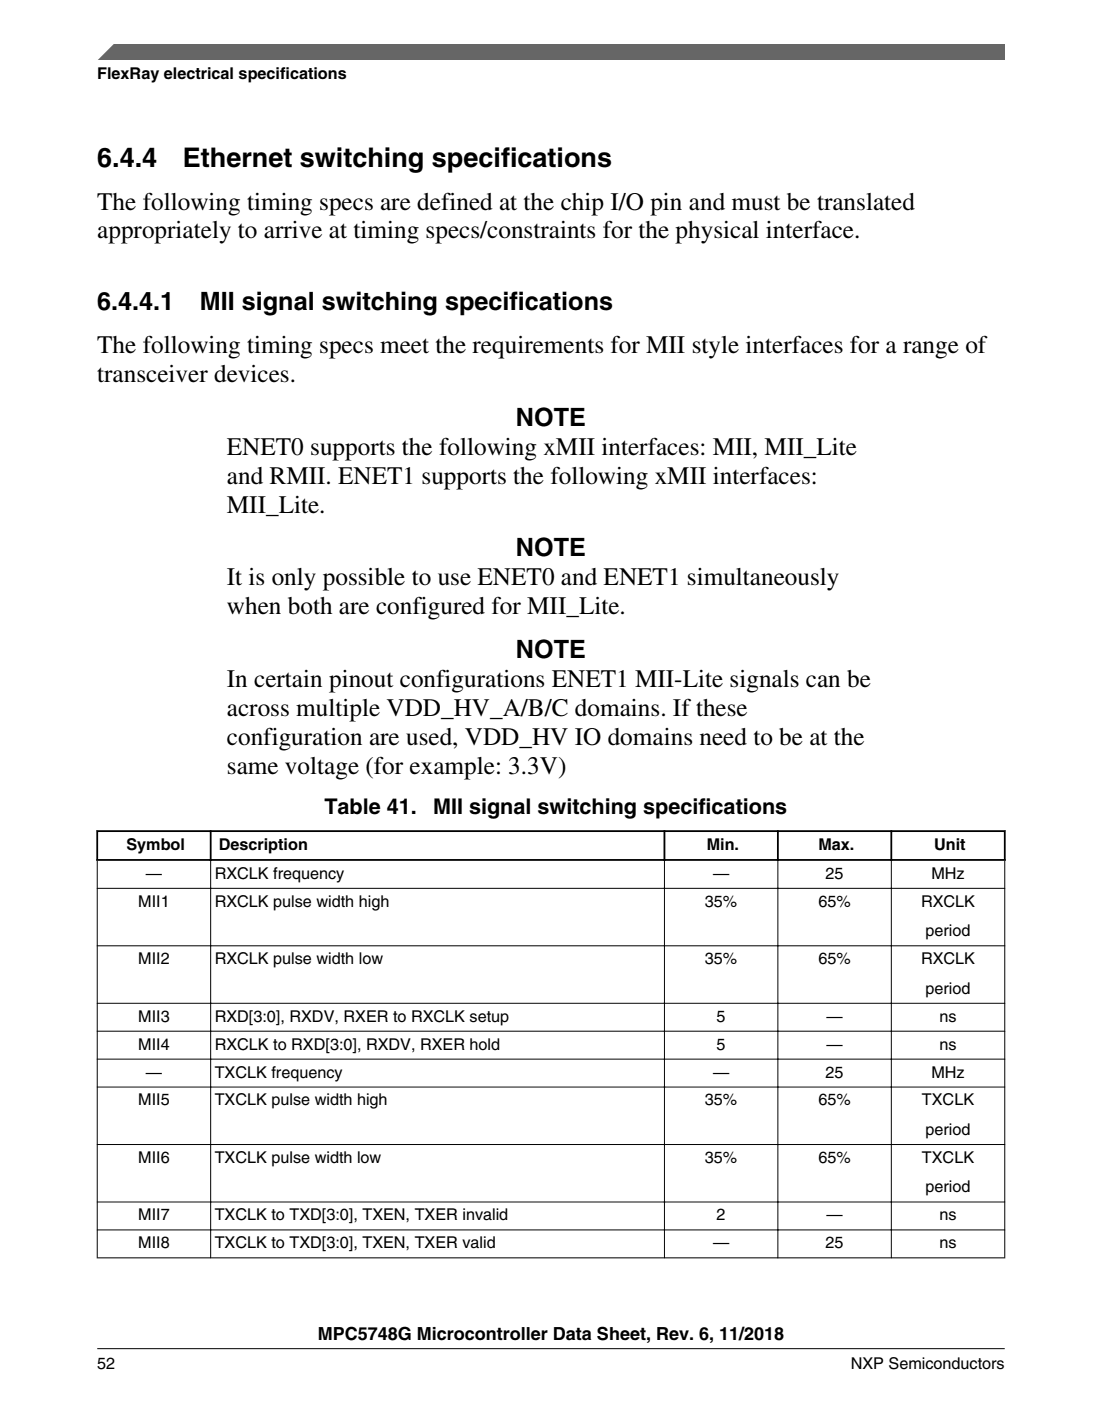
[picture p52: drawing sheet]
<svg xmlns="http://www.w3.org/2000/svg" width="216mm" height="274mm" viewBox="0 0 216 274" stroke-linecap="round" stroke-linejoin="round" font-family="sans-serif">
<defs><g id="words">
<g font-size="5.3">
<text x="19" y="32.7">6.4.4</text>
<text x="35.8" y="32.7">Ethernet switching specifications</text>
</g>
<g font-size="4.9">
<text x="19.1" y="41">The following timing specs are defined at the chip I/O pin and must be translated</text>
<text x="19.1" y="46.7">appropriately to arrive at timing specs/constraints for the physical interface.</text>
<text x="19.1" y="60.7">6.4.4.1</text>
<text x="39.2" y="60.7">MII signal switching specifications</text>
<text x="19.1" y="69.2">The following timing specs meet the requirements for MII style interfaces for a range of</text>
<text x="19.1" y="74.8">transceiver devices.</text>
<text x="101.1" y="83.4">NOTE</text>
<text x="44.5" y="89.1">ENET0 supports the following xMII interfaces: MII, MII_Lite</text>
<text x="44.5" y="94.7">and RMII. ENET1 supports the following xMII interfaces:</text>
<text x="44.5" y="100.4">MII_Lite.</text>
<text x="101.1" y="108.9">NOTE</text>
<text x="44.5" y="114.6">It is only possible to use ENET0 and ENET1 simultaneously</text>
<text x="44.5" y="120.3">when both are configured for MII_Lite.</text>
<text x="101.1" y="128.8">NOTE</text>
<text x="44.5" y="134.5">In certain pinout configurations ENET1 MII-Lite signals can be</text>
<text x="44.5" y="140.2">across multiple VDD_HV_A/B/C domains. If these</text>
<text x="44.5" y="145.8">configuration are used, VDD_HV IO domains need to be at the</text>
<text x="44.5" y="151.5">same voltage (for example: 3.3V)</text>
</g>
<g font-size="4.2">
<text x="63.5" y="159.5">Table 41.</text>
<text x="84.8" y="159.5">MII signal switching specifications</text>
</g>
<text font-size="3.5" x="62.3" y="262.3">MPC5748G Microcontroller Data Sheet, Rev. 6, 11/2018</text>
<g font-size="3.2">
<text x="19" y="15.5">FlexRay electrical specifications</text>
<text x="24.8" y="166.4">Symbol</text>
<text x="42.9" y="166.4">Description</text>
<text x="138.5" y="166.4">Min.</text>
<text x="160.3" y="166.4">Max.</text>
<text x="183" y="166.4">Unit</text>
<text x="28.6" y="172.1">—</text>
<text x="42.1" y="172.1">RXCLK frequency</text>
<text x="139.7" y="172.1">—</text>
<text x="161.7" y="172.1">25</text>
<text x="182.5" y="172.1">MHz</text>
<text x="27.1" y="177.5">MII1</text>
<text x="42.1" y="177.5">RXCLK pulse width high</text>
<text x="138.1" y="177.5">35%</text>
<text x="160.3" y="177.5">65%</text>
<text x="180.4" y="177.5">RXCLK</text>
<text x="181.3" y="183.3">period</text>
<text x="27.1" y="188.8">MII2</text>
<text x="42.1" y="188.8">RXCLK pulse width low</text>
<text x="138.1" y="188.8">35%</text>
<text x="160.3" y="188.8">65%</text>
<text x="180.4" y="188.8">RXCLK</text>
<text x="181.3" y="194.6">period</text>
<text x="27.1" y="200.1">MII3</text>
<text x="42.1" y="200.1">RXD[3:0], RXDV, RXER to RXCLK setup</text>
<text x="140.4" y="200.1">5</text>
<text x="161.9" y="200.1">—</text>
<text x="184.1" y="200.1">ns</text>
<text x="27.1" y="205.5">MII4</text>
<text x="42.1" y="205.5">RXCLK to RXD[3:0], RXDV, RXER hold</text>
<text x="140.4" y="205.5">5</text>
<text x="161.9" y="205.5">—</text>
<text x="184.1" y="205.5">ns</text>
<text x="28.6" y="211">—</text>
<text x="42.1" y="211">TXCLK frequency</text>
<text x="139.7" y="211">—</text>
<text x="161.7" y="211">25</text>
<text x="182.5" y="211">MHz</text>
<text x="27.1" y="216.5">MII5</text>
<text x="42.1" y="216.5">TXCLK pulse width high</text>
<text x="138.1" y="216.5">35%</text>
<text x="160.3" y="216.5">65%</text>
<text x="180.6" y="216.5">TXCLK</text>
<text x="27.1" y="227.7">MII6</text>
<text x="42.1" y="227.7">TXCLK pulse width low</text>
<text x="138.1" y="227.7">35%</text>
<text x="160.3" y="227.7">65%</text>
<text x="180.6" y="227.7">TXCLK</text>
<text x="181.3" y="222.2">period</text>
<text x="181.3" y="233.5">period</text>
<text x="27.1" y="239">MII7</text>
<text x="42.1" y="239">TXCLK to TXD[3:0], TXEN, TXER invalid</text>
<text x="140.4" y="239">2</text>
<text x="161.9" y="239">—</text>
<text x="184.1" y="239">ns</text>
<text x="27.1" y="244.4">MII8</text>
<text x="42.1" y="244.4">TXCLK to TXD[3:0], TXEN, TXER valid</text>
<text x="139.7" y="244.4">—</text>
<text x="161.7" y="244.4">25</text>
<text x="184.1" y="244.4">ns</text>
<text x="19.1" y="268">52</text>
<text x="166.7" y="268">NXP Semiconductors</text>
</g>
</g></defs>
<path d="M18.9 162.7h178.1M18.9 168.4h178.1M19 162.6v6M41.3 162.6v6M130.2 162.6v6M152.4 162.6v6M174.6 162.6v6M196.8 162.6v6" fill="none" stroke="#000" stroke-width=".35"/>
<g fill="none" stroke="#000" stroke-width=".2">
<path d="M19 173.9h177.9M19 168.5v77.9M41.3 168.2v78.2M130.2 168.2v78.2M152.4 168.2v78.2M174.6 168.2v78.2M196.8 168.5v77.9M19 185.2h177.9M19 196.4h177.9M19 201.9h177.9M19 207.4h177.9M19 212.8h177.9"/>
<path d="M19 224.1h177.9M19 235.4h177.9M19 240.8h177.9M19 246.3h177.9"/>
</g>
<path d="M19 11.7l5.7-3.1 172.2 .1v3z" fill="#666"/>
<path d="M22.5 8.6l-3.1 3.1" fill="none" stroke="#666" stroke-width=".28"/>
<path d="M19 264.1h177.8" fill="none" stroke="#000" stroke-width=".2"/>
<use href="#words"/>
</svg>
